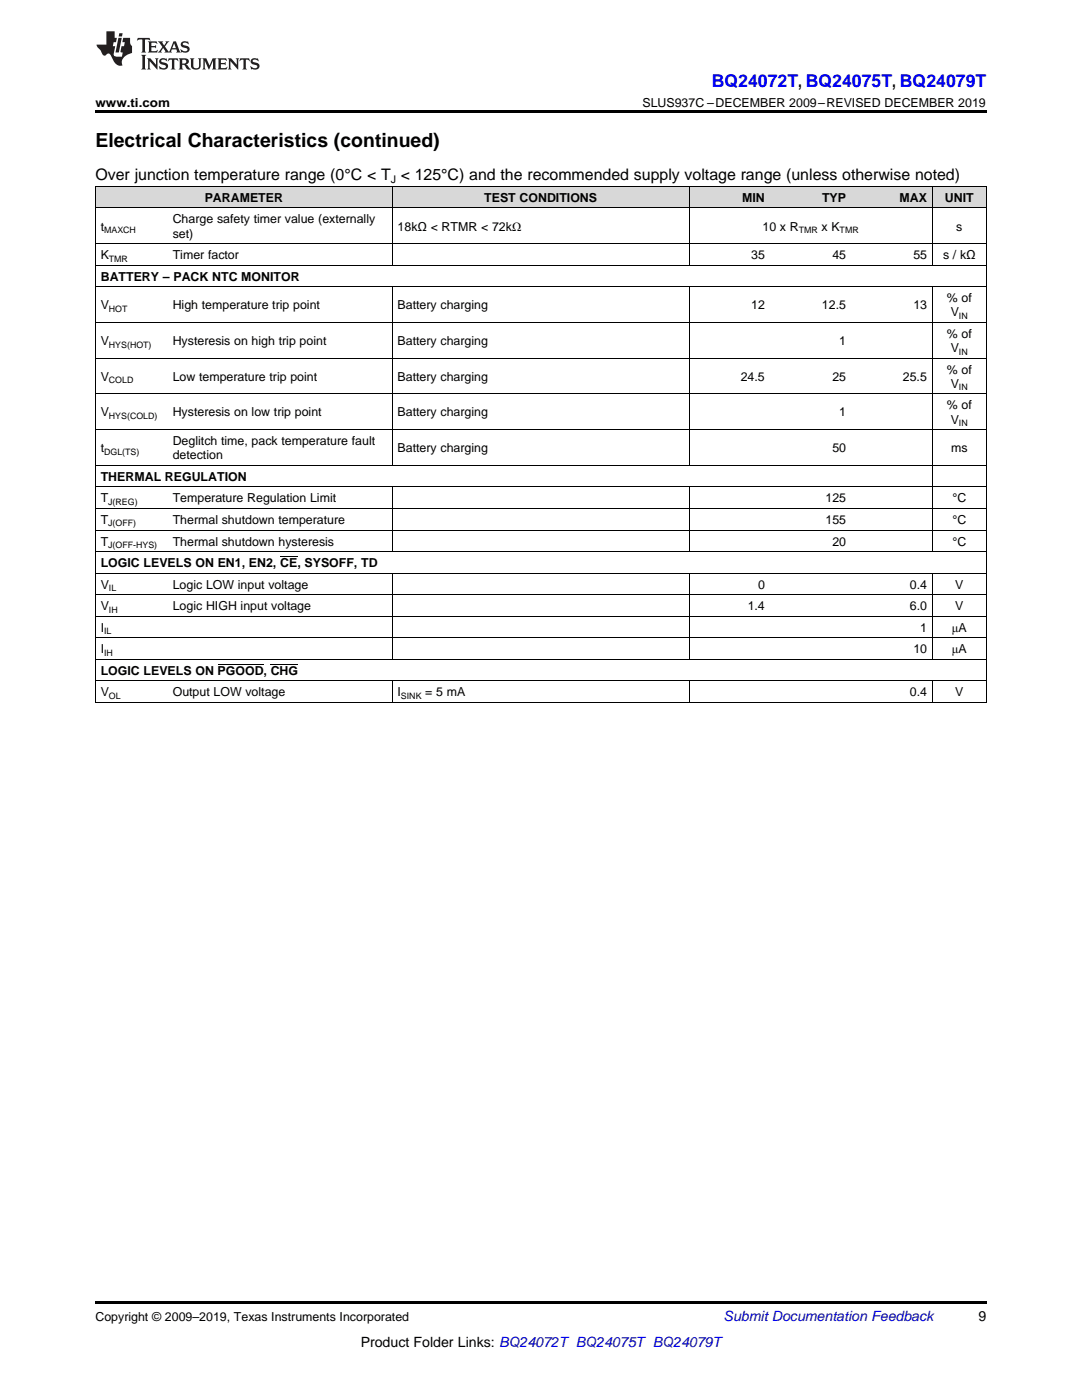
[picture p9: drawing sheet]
<svg xmlns="http://www.w3.org/2000/svg" width="216mm" height="279mm" viewBox="0 0 216 279" stroke-linecap="round" stroke-linejoin="round" font-family="sans-serif">
<defs><g id="words">
<text font-size="3.9" x="19" y="29.3">Electrical Characteristics (continued)</text>
<text font-size="3.5" fill="#00f" x="142" y="17.3">BQ24072T, BQ24075T, BQ24079T</text>
<text font-size="3.2" x="19" y="36">Over junction temperature range (0°C &lt; T &lt; 125°C) and the recommended supply voltage range (unless otherwise noted)</text>
<text font-size="2.8" fill="#0000c8" x="144.4" y="263.6">Submit Documentation Feedback</text>
<g font-size="2.8">
<text x="195.3" y="263.6">9</text>
<text x="72" y="268.9">Product Folder Links: BQ24072T BQ24075T BQ24079T</text>
</g>
<g font-size="2.5">
<text x="19" y="21.4">www.ti.com</text>
<text x="128.2" y="21.4">SLUS937C –DECEMBER 2009–REVISED DECEMBER 2019</text>
<text x="40.9" y="40.3">PARAMETER</text>
<text x="96.6" y="40.3">TEST CONDITIONS</text>
<text x="148.1" y="40.3">MIN</text>
<text x="164" y="40.3">TYP</text>
<text x="179.5" y="40.3">MAX</text>
<text x="188.6" y="40.3">UNIT</text>
<text x="20.1" y="46">t</text>
<text x="34.5" y="44.6">Charge safety timer value (externally</text>
<text x="34.5" y="47.4">set)</text>
<text x="79.3" y="46">18kΩ &lt; RTMR &lt; 72kΩ</text>
<text x="152.2" y="46">10 x R</text>
<text x="163.9" y="46">x K</text>
<text x="190.8" y="46">s</text>
<text x="20.1" y="51.7">K</text>
<text x="34.5" y="51.7">Timer factor</text>
<text x="149.9" y="51.7">35</text>
<text x="166.1" y="51.7">45</text>
<text x="182.2" y="51.7">55</text>
<text x="188.2" y="51.7">s / kΩ</text>
<text x="20.1" y="56">BATTERY – PACK NTC MONITOR</text>
<text x="20.1" y="61.7">V</text>
<text x="34.5" y="61.7">High temperature trip point</text>
<text x="79.3" y="61.7">Battery charging</text>
<text x="149.9" y="61.7">12</text>
<text x="164" y="61.7">12.5</text>
<text x="182.2" y="61.7">13</text>
<text x="188.9" y="60.3">% of</text>
<text x="189.7" y="63.1">V</text>
<text x="20.1" y="68.9">V</text>
<text x="34.5" y="68.9">Hysteresis on high trip point</text>
<text x="79.3" y="68.9">Battery charging</text>
<text x="167.5" y="68.9">1</text>
<text x="188.9" y="67.5">% of</text>
<text x="189.7" y="70.3">V</text>
<text x="20.1" y="76">V</text>
<text x="34.5" y="76">Low temperature trip point</text>
<text x="79.3" y="76">Battery charging</text>
<text x="147.8" y="76">24.5</text>
<text x="166.1" y="76">25</text>
<text x="180.2" y="76">25.5</text>
<text x="188.9" y="74.6">% of</text>
<text x="189.7" y="77.4">V</text>
<text x="20.1" y="83.1">V</text>
<text x="34.5" y="83.1">Hysteresis on low trip point</text>
<text x="79.3" y="83.1">Battery charging</text>
<text x="167.5" y="83.1">1</text>
<text x="188.9" y="81.7">% of</text>
<text x="34.5" y="88.8">Deglitch time, pack temperature fault</text>
<text x="189.7" y="84.5">V</text>
<text x="20.1" y="90.2">t</text>
<text x="20.1" y="96">THERMAL REGULATION</text>
<text x="34.5" y="91.7">detection</text>
<text x="79.3" y="90.2">Battery charging</text>
<text x="166.1" y="90.2">50</text>
<text x="189.8" y="90.2">ms</text>
<text x="20.1" y="100.3">T</text>
<text x="34.5" y="100.3">Temperature Regulation Limit</text>
<text x="164.7" y="100.3">125</text>
<text x="190" y="100.3">°C</text>
<text x="20.1" y="104.6">T</text>
<text x="34.5" y="104.6">Thermal shutdown temperature</text>
<text x="164.7" y="104.6">155</text>
<text x="190" y="104.6">°C</text>
<text x="20.1" y="108.9">T</text>
<text x="20.1" y="113.2">LOGIC LEVELS ON EN1, EN2, CE, SYSOFF, TD</text>
<text x="34.5" y="108.9">Thermal shutdown hysteresis</text>
<text x="166.1" y="108.9">20</text>
<text x="190" y="108.9">°C</text>
<text x="20.1" y="117.5">V</text>
<text x="34.5" y="117.5">Logic LOW input voltage</text>
<text x="151.3" y="117.5">0</text>
<text x="181.5" y="117.5">0.4</text>
<text x="190.6" y="117.5">V</text>
<text x="20.1" y="121.8">V</text>
<text x="34.5" y="121.8">Logic HIGH input voltage</text>
<text x="149.2" y="121.8">1.4</text>
<text x="181.5" y="121.8">6.0</text>
<text x="190.6" y="121.8">V</text>
<text x="20.1" y="126.1">I</text>
<text x="20.1" y="130.4">I</text>
<text x="182.2" y="130.4">10</text>
<text x="183.6" y="126.1">1</text>
<text x="189.9" y="126.1">μA</text>
<text x="189.9" y="130.4">μA</text>
<text x="20.1" y="134.7">LOGIC LEVELS ON PGOOD, CHG</text>
<text x="20.1" y="139">V</text>
<text x="34.5" y="139">Output LOW voltage</text>
<text x="79.3" y="139">I</text>
<text x="84.8" y="139">= 5 mA</text>
<text x="181.5" y="139">0.4</text>
<text x="190.6" y="139">V</text>
<text x="19" y="263.6">Copyright © 2009–2019, Texas Instruments Incorporated</text>
</g>
<text font-size="2.1" x="78" y="36.6">J</text>
<g font-size="1.8">
<text x="20.8" y="46.5">MAXCH</text>
<text x="159.4" y="46.5">TMR</text>
<text x="167.5" y="46.5">TMR</text>
<text x="21.7" y="52.2">TMR</text>
<text x="21.7" y="62.2">HOT</text>
<text x="191.3" y="63.6">IN</text>
<text x="21.7" y="69.4">HYS(HOT)</text>
<text x="191.3" y="70.8">IN</text>
<text x="21.7" y="76.5">COLD</text>
<text x="191.3" y="77.9">IN</text>
<text x="21.7" y="83.6">HYS(COLD)</text>
<text x="191.3" y="85">IN</text>
<text x="20.8" y="90.7">DGL(TS)</text>
<text x="21.6" y="100.8">J(REG)</text>
<text x="21.6" y="105.1">J(OFF)</text>
<text x="21.6" y="109.4">J(OFF-HYS)</text>
<text x="21.7" y="118">IL</text>
<text x="21.7" y="122.3">IH</text>
<text x="20.8" y="126.6">IL</text>
<text x="20.8" y="130.9">IH</text>
<text x="21.7" y="139.5">OL</text>
<text x="80" y="139.5">SINK</text>
</g>
</g></defs>
<g fill="#d8d8d8">
<path d="M19 37.3h14.4v4.3h-14.4z"/>
<path d="M33.4 37.3h44.9v4.3h-44.9z"/>
<path d="M78.3 37.3h41.3v4.3h-41.3z"/>
<path d="M119.6 37.3h17.9v4.3h-17.9z"/>
<path d="M137.5 37.3h16.2v4.3h-16.2z"/>
<path d="M153.7 37.3h16.2v4.3h-16.2z"/>
<path d="M169.9 37.3h16.2v4.3h-16.2z"/>
<path d="M186.1 37.3h10.7v4.3h-10.7z"/>
</g>
<path d="M19 22h177.8v.5h-177.8zM19 259.7h177.8v.5h-177.8z" fill="#000"/>
<g fill="none" stroke="#000" stroke-width=".2">
<path d="M19 37.2h177.8M19.1 37.2v103.1M78.2 37.2v15.8M137.5 37.2v15.8M186 37.2v15.8M196.8 37.2v103.1M19 57.2h177.8M19 52.9h177.8M19 48.6h177.8M19 41.5h177.8M78.2 57.3v35.6M137.5 57.3v35.6"/>
<path d="M186 57.3v52.8M19 78.6h177.8M19 71.5h177.8M19 64.4h177.8M19 97.2h177.8M19 92.9h177.8M19 85.7h177.8M78.2 97.2v12.9M137.5 97.2v12.9M19 118.7h177.8M19 114.4h177.8M19 110.1h177.8"/>
<path d="M19 105.8h177.8M19 101.5h177.8M78.2 114.4v17.3M137.5 114.4v17.3M186 114.4v17.3M19 135.9h177.8M19 131.6h177.8M19 127.3h177.8M19 123h177.8M78.2 136v4.3M137.5 136v4.3M186 136v4.3"/>
<path d="M19 140.2h177.8"/>
</g>
<g fill="#231f20">
<path d="M27.5 7.6l-.1 .5 .4-.2h.6v.1v2.1l-.2 .4h1l-.3-.4v-2.1l.1-.1h.5l.5 .2-.2-.5zM29.5 8.3l.2 .3v1.5l-.2 .4h1.8l.2-.6a1.04 1.04 0 0 1-1.3 .2v-.7h.6l.3 .2v-.6l-.3 .2h-.6v-.6l.8-.1 .4 .3-.2-.5zM31.5 8.3l.9 1.1-.9 1.1h.8l-.2-.2 .5-.7 .4 .7-.2 .2h1.5l-.1-.2 .1-.4h.9l.1 .4-.2 .2h1l-.3-.3-.7-1.9h-.5l-.9 2-.8-1 .9-1h-.8l.1 .3-.3 .5-.4-.6 .2-.2zM34.7 8.6l.4 1h-.7zM36.3 8.4a.63 .63 0 0 0-.2 .7 .63 .63 0 0 0 .6 .4l.6 .2 .1 .2a.75 .75 0 0 1-.7 .4 .75 .75 0 0 1-.6-.5l.1 .7 .1-.1a1.11 1.11 0 0 0 1.5-.6 1.13 1.13 0 0 0-1.2-.8l-.1-.4a1.04 1.04 0 0 1 1.2 .2l-.2-.5-.1 .1-.5-.2zM28.2 10.9l.2 .4v2.2l-.2 .4h1l-.3-.4v-2.2l.3-.4zM29.3 11.6l.3 .4v1.5l-.3 .4h.8l-.2-.4v-1.3l1.5 1.7v-1.9l.2-.4h-.7l.2 .4v.9l-1.1-1.3zM32 11.8a.62 .62 0 0 0-.2 .7 .62 .62 0 0 0 .6 .4l.6 .1 .1 .3a.76 .76 0 0 1-.7 .3 .76 .76 0 0 1-.6-.4l.1 .7 .1-.1a1.11 1.11 0 0 0 1.5-.6 1.13 1.13 0 0 0-1.2-.8l-.1-.4a1.04 1.04 0 0 1 1.2 .2l-.2-.6-.1 .1-.5-.1zM33.7 11.6l-.2 .6a.61 .61 0 0 1 .8-.3v1.6l-.2 .4h.9l-.2-.4v-1.6a.63 .63 0 0 1 .8 .3l-.2-.6zM35.6 11.6l.3 .4v1.5l-.3 .4h1l-.2-.2v-.8l.5 .2a.76 .76 0 0 0 1.2 .7l-1-1a.58 .58 0 0 0 .6-.5 .58 .58 0 0 0-.5-.6zM36.4 11.9h.1a.45 .45 0 0 1 .5 .1 .45 .45 0 0 1 .1 .5l-.7 .2zM37.9 11.6l.2 .2a2.17 2.17 0 0 0 .3 1.9 .99 .99 0 0 0 1.6-.6v-1.1l.2-.4h-.7l.2 .2a1.92 1.92 0 0 1-.2 1.8 .6 .6 0 0 1-.9-.5v-1.1l.2-.4zM40.4 11.6l.2 .4v1.5l-.2 .4h.7l-.2-.4v-1.4l.8 1.8 .8-1.8v1.4l-.2 .4h.9l-.2-.4v-1.5l.2-.4h-.8l-.6 1.5-.6-1.5zM43.4 11.6l.2 .4v1.5l-.2 .4h1.8l.2-.6a1.04 1.04 0 0 1-1.3 .1v-.6h.5l.4 .2v-.6l-.4 .2h-.5v-.7h.8l.3 .3-.1-.6zM45.5 11.6l.2 .4v1.5l-.2 .4h.7l-.2-.4v-1.3l1.5 1.7v-1.9l.2-.4h-.7l.2 .4v.9l-1.1-1.3zM47.9 11.6l-.1 .6a.61 .61 0 0 1 .8-.3v1.6l-.3 .4h1l-.3-.4 .1-1.6a.63 .63 0 0 1 .7 .3l-.1-.6zM50.2 11.8a.62 .62 0 0 0-.2 .7 .62 .62 0 0 0 .6 .4l.6 .1 .2 .3a.76 .76 0 0 1-.8 .3 .76 .76 0 0 1-.6-.4l.1 .7 .2-.1a1.11 1.11 0 0 0 1.5-.6 1.13 1.13 0 0 0-1.3-.8l-.1-.4a1.04 1.04 0 0 1 1.2 .2l-.1-.6-.2 .1-.5-.1z"/>
<path d="M21.2 6.3v2.6h-1.9l.1 .4 .7 .9a.91 .91 0 0 0 1 .8 .56 .56 0 0 1 .5-.3 .56 .56 0 0 1 .5 .3l.4 .8a1.53 1.53 0 0 0 1.9 1.2 1.54 1.54 0 0 1 1-2.1l.9-.3v-1.4a1.52 1.52 0 0 1-.3-1.6h-1.4l-.2 .8h.5l-.2 .8h-.4l-.2 1v.2l.4 .1-.2 .8a1.93 1.93 0 0 1-1.6-.3l.3-1.8h-.5l.2-.8h.4l.2-.8h-.4v-1.3zM23.6 7.6l-.6 2.9h.7l.6-2.9zM23.8 6.6l-.1 .7h.6l.2-.7z"/>
</g>
<path d="M55.9 111h3.4M43.4 132.5h9.2M54 132.5h5.5" fill="none" stroke="#000" stroke-width=".2"/>
<use href="#words"/>
</svg>
